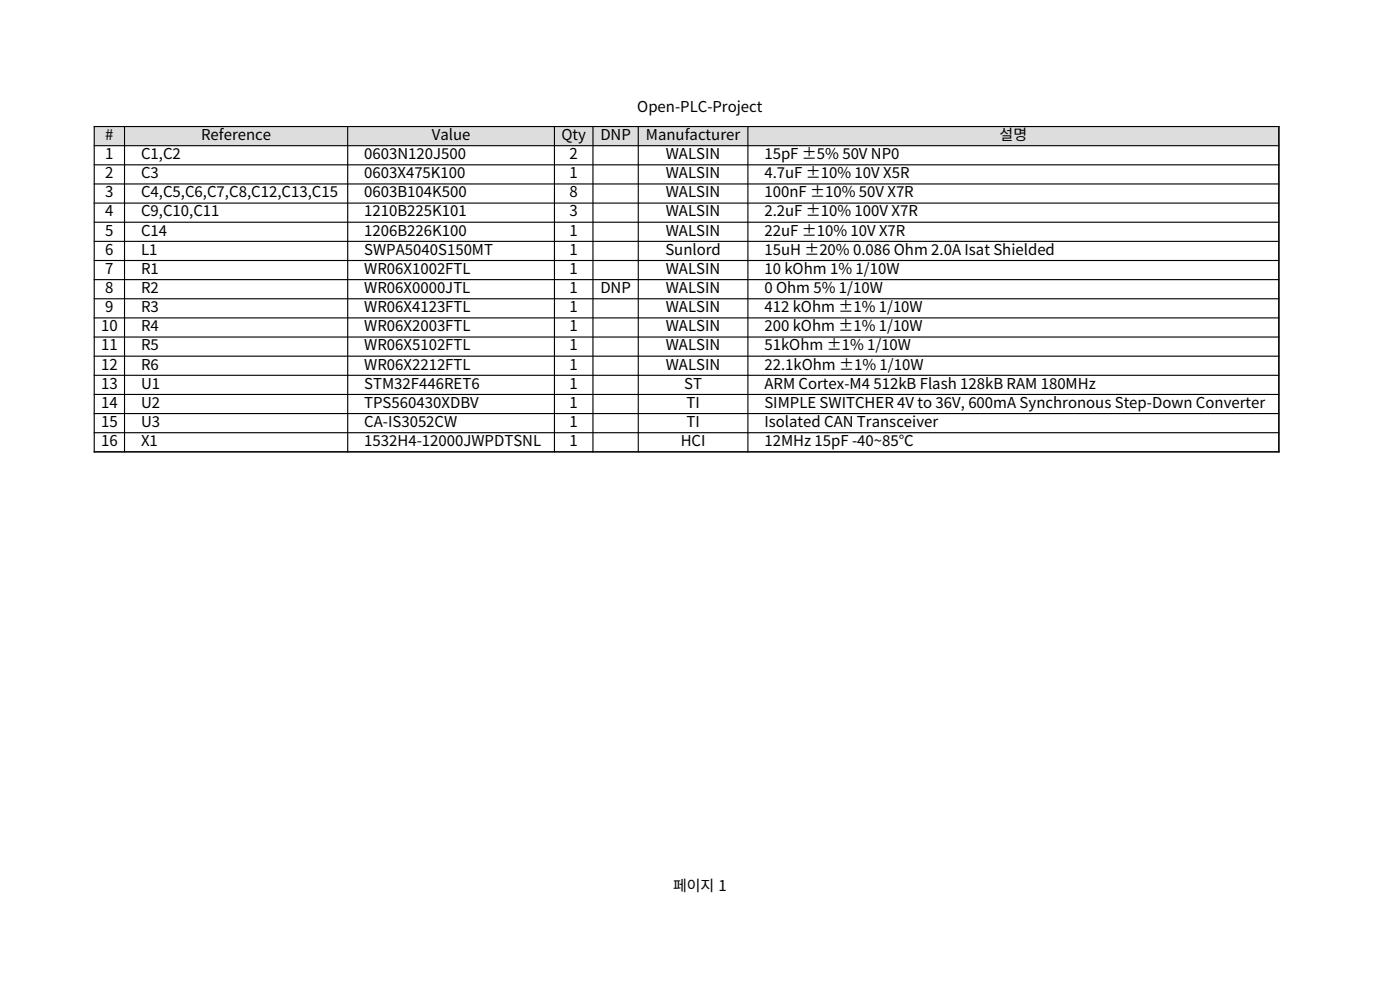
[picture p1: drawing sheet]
<svg xmlns="http://www.w3.org/2000/svg" width="297mm" height="210mm" viewBox="0 0 297 210" stroke-linecap="round" stroke-linejoin="round" font-family="sans-serif">
<defs><g id="words">
<g font-size="3.2">
<text x="135.2" y="23.7">Open-PLC-Project</text>
<text x="22.3" y="29.7">#</text>
<text x="42.7" y="29.7">Reference</text>
<text x="91.6" y="29.7">Value</text>
<text x="119.1" y="29.7">Qty</text>
<text x="127.4" y="29.7">DNP</text>
<text x="137" y="29.7">Manufacturer</text>
<text x="212.1" y="29.7">설명</text>
<text x="22.3" y="33.7">1</text>
<text x="29.9" y="33.7">C1,C2</text>
<text x="77.3" y="33.7">0603N120J500</text>
<text x="120.8" y="33.7">2</text>
<text x="141.3" y="33.7">WALSIN</text>
<text x="162.2" y="33.7">15pF ±5% 50V NP0</text>
<text x="22.3" y="37.8">2</text>
<text x="22.3" y="41.9">3</text>
<text x="29.9" y="37.8">C3</text>
<text x="29.9" y="41.9">C4,C5,C6,C7,C8,C12,C13,C15</text>
<text x="77.3" y="37.8">0603X475K100</text>
<text x="77.3" y="41.9">0603B104K500</text>
<text x="120.8" y="37.8">1</text>
<text x="120.8" y="41.9">8</text>
<text x="141.3" y="37.8">WALSIN</text>
<text x="141.3" y="41.9">WALSIN</text>
<text x="162.2" y="37.8">4.7uF ±10% 10V X5R</text>
<text x="162.2" y="41.9">100nF ±10% 50V X7R</text>
<text x="22.3" y="45.9">4</text>
<text x="29.9" y="45.9">C9,C10,C11</text>
<text x="77.3" y="45.9">1210B225K101</text>
<text x="120.8" y="45.9">3</text>
<text x="141.3" y="45.9">WALSIN</text>
<text x="162.2" y="45.9">2.2uF ±10% 100V X7R</text>
<text x="22.3" y="50">5</text>
<text x="29.9" y="50">C14</text>
<text x="77.3" y="50">1206B226K100</text>
<text x="120.8" y="50">1</text>
<text x="141.3" y="50">WALSIN</text>
<text x="162.2" y="50">22uF ±10% 10V X7R</text>
<text x="22.3" y="54">6</text>
<text x="22.3" y="58.1">7</text>
<text x="29.9" y="54">L1</text>
<text x="29.9" y="58.1">R1</text>
<text x="77.3" y="54">SWPA5040S150MT</text>
<text x="77.3" y="58.1">WR06X1002FTL</text>
<text x="120.8" y="54">1</text>
<text x="120.8" y="58.1">1</text>
<text x="141.1" y="54">Sunlord</text>
<text x="141.3" y="58.1">WALSIN</text>
<text x="162.2" y="54">15uH ±20% 0.086 Ohm 2.0A Isat Shielded</text>
<text x="162.2" y="58.1">10 kOhm 1% 1/10W</text>
<text x="22.3" y="62.2">8</text>
<text x="29.9" y="62.2">R2</text>
<text x="77.3" y="62.2">WR06X0000JTL</text>
<text x="120.8" y="62.2">1</text>
<text x="127.4" y="62.2">DNP</text>
<text x="141.3" y="62.2">WALSIN</text>
<text x="162.2" y="62.2">0 Ohm 5% 1/10W</text>
<text x="21.4" y="70.3">10</text>
<text x="22.3" y="66.2">9</text>
<text x="29.9" y="66.2">R3</text>
<text x="29.9" y="70.3">R4</text>
<text x="77.3" y="66.2">WR06X4123FTL</text>
<text x="77.3" y="70.3">WR06X2003FTL</text>
<text x="120.8" y="66.2">1</text>
<text x="120.8" y="70.3">1</text>
<text x="141.3" y="66.2">WALSIN</text>
<text x="141.3" y="70.3">WALSIN</text>
<text x="162.2" y="66.2">412 kOhm ±1% 1/10W</text>
<text x="162.2" y="70.3">200 kOhm ±1% 1/10W</text>
<text x="21.4" y="74.3">11</text>
<text x="29.9" y="74.3">R5</text>
<text x="77.3" y="74.3">WR06X5102FTL</text>
<text x="120.8" y="74.3">1</text>
<text x="141.3" y="74.3">WALSIN</text>
<text x="162.2" y="74.3">51kOhm ±1% 1/10W</text>
<text x="21.4" y="78.4">12</text>
<text x="21.4" y="82.4">13</text>
<text x="29.9" y="78.4">R6</text>
<text x="29.9" y="82.4">U1</text>
<text x="77.3" y="78.4">WR06X2212FTL</text>
<text x="77.3" y="82.4">STM32F446RET6</text>
<text x="120.8" y="78.4">1</text>
<text x="120.8" y="82.4">1</text>
<text x="141.3" y="78.4">WALSIN</text>
<text x="145.1" y="82.4">ST</text>
<text x="162.2" y="78.4">22.1kOhm ±1% 1/10W</text>
<text x="162.2" y="82.4">ARM Cortex-M4 512kB Flash 128kB RAM 180MHz</text>
<text x="21.4" y="86.5">14</text>
<text x="29.9" y="86.5">U2</text>
<text x="77.3" y="86.5">TPS560430XDBV</text>
<text x="120.8" y="86.5">1</text>
<text x="145.6" y="86.5">TI</text>
<text x="162.2" y="86.5">SIMPLE SWITCHER 4V to 36V, 600mA Synchronous Step-Down Converter</text>
<text x="21.4" y="90.6">15</text>
<text x="21.4" y="94.6">16</text>
<text x="29.9" y="90.6">U3</text>
<text x="29.9" y="94.6">X1</text>
<text x="77.3" y="90.6">CA-IS3052CW</text>
<text x="77.3" y="94.6">1532H4-12000JWPDTSNL</text>
<text x="120.8" y="90.6">1</text>
<text x="120.8" y="94.6">1</text>
<text x="144.4" y="94.6">HCI</text>
<text x="145.6" y="90.6">TI</text>
<text x="162.2" y="90.6">Isolated CAN Transceiver</text>
<text x="162.2" y="94.6">12MHz 15pF -40~85℃</text>
<text x="142.8" y="189.1">페이지 1</text>
</g>
</g></defs>
<path d="M20 26.8h251.3v4.1h-251.3z" fill-rule="evenodd" fill="#ddd"/>
<g fill="none" stroke="#000" stroke-width=".24">
<path d="M19.9 26.8h251.5M19.9 30.9h251.5M19.9 35h251.5M19.9 39h251.5M20 26.7v69.3M26.4 26.7v69.3M73.8 26.7v69.3M117.6 26.7v69.3M125.8 26.7v69.3M135.4 26.7v69.3M158.7 26.7v69.3M271.3 26.7v69.3"/>
<path d="M19.9 43.1h251.5M19.9 47.1h251.5M19.9 51.2h251.5M19.9 55.3h251.5M19.9 59.3h251.5M19.9 63.4h251.5M19.9 67.4h251.5M19.9 71.5h251.5M19.9 75.6h251.5M19.9 79.6h251.5M19.9 83.7h251.5M19.9 87.7h251.5"/>
<path d="M19.9 91.8h251.5M19.9 95.9h251.5"/>
</g>
<use href="#words"/>
</svg>
